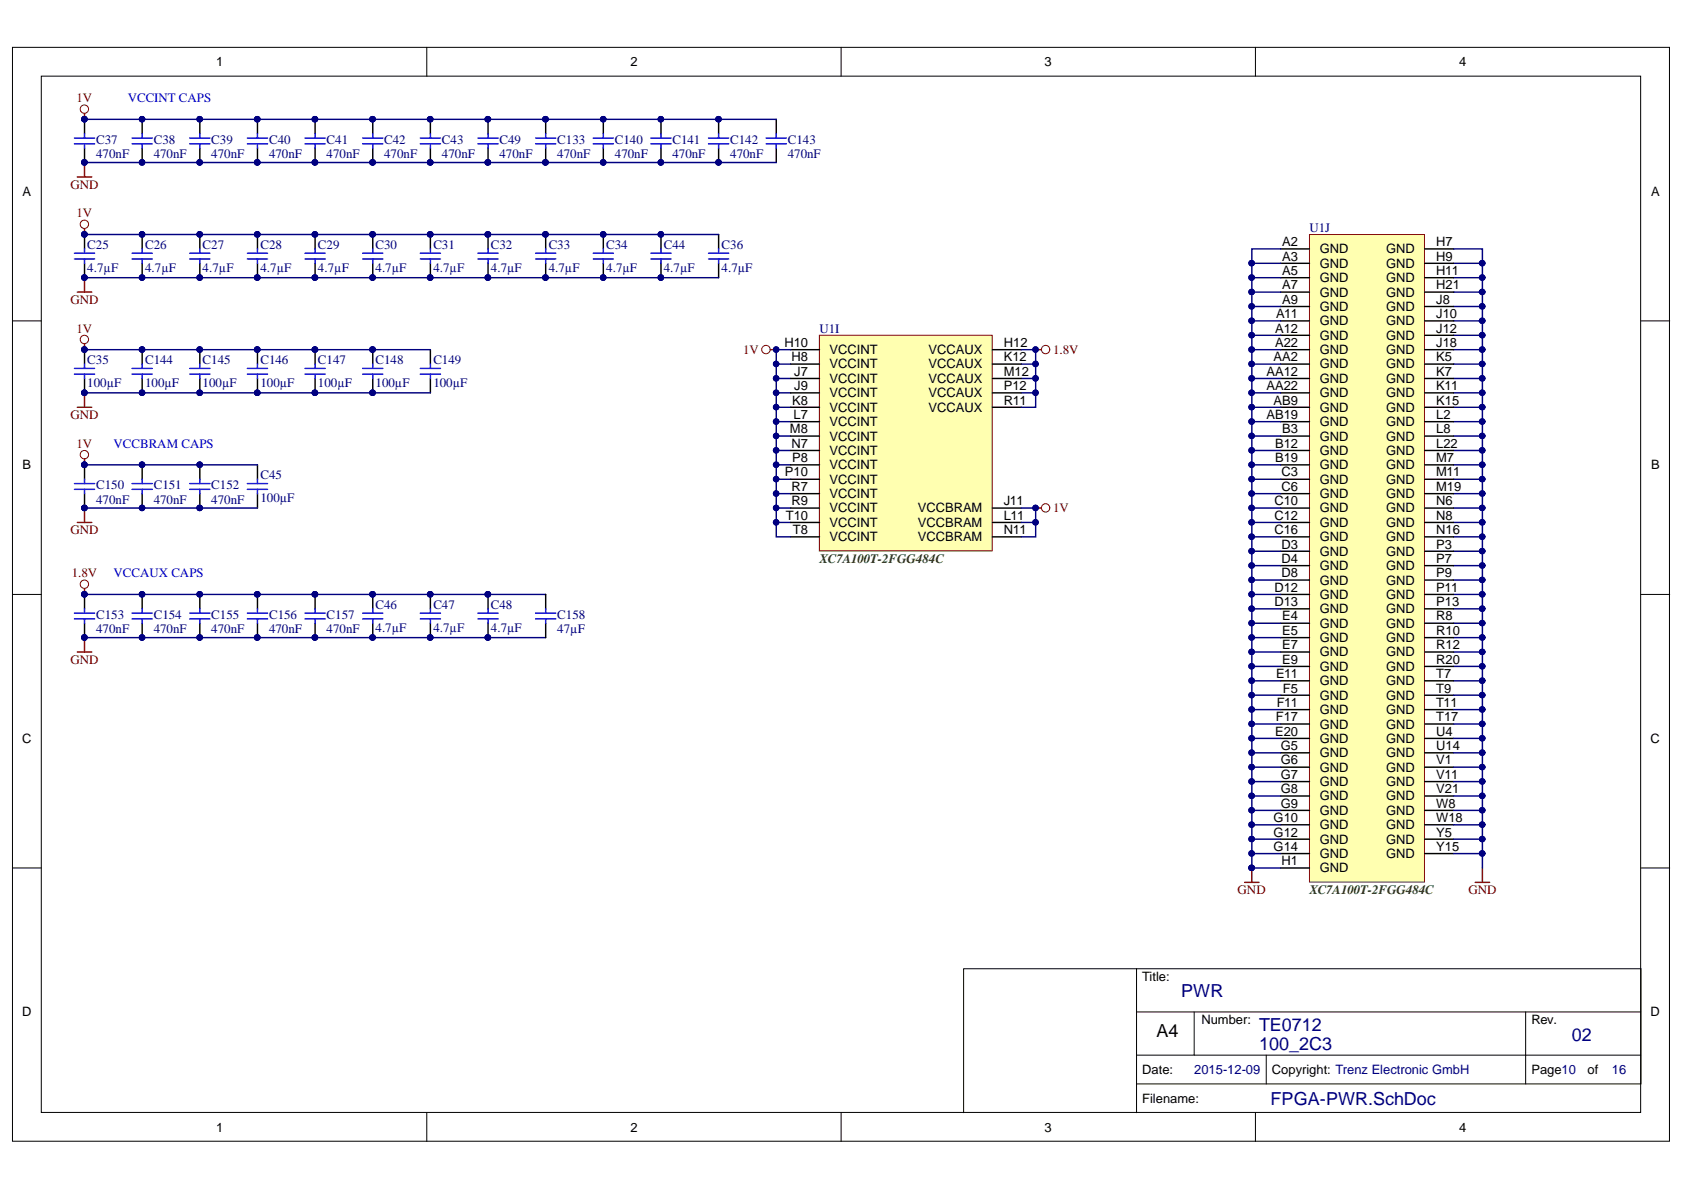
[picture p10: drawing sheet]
<svg xmlns="http://www.w3.org/2000/svg" width="297mm" height="210mm" viewBox="0 0 297 210" stroke-linecap="round" stroke-linejoin="round" font-family="sans-serif">
<defs><g id="words">
<g font-size="3.2" fill="#000080">
<text x="208.4" y="175.8">PWR</text>
<text x="222.1" y="185.2">100_2C3</text>
<text x="222.1" y="181.9">TE0712</text>
<text x="277.2" y="183.6">02</text>
<text x="224.1" y="194.8">FPGA-PWR.SchDoc</text>
</g>
<text font-size="3.2" x="204" y="182.9">A4</text>
<g font-size="2.3">
<text x="38.1" y="11.7">1</text>
<text x="111.2" y="11.7">2</text>
<text x="184.3" y="11.7">3</text>
<text x="257.4" y="11.7">4</text>
<text x="4" y="34.5">A</text>
<text x="291.2" y="34.5">A</text>
<text x="226.2" y="46">A3</text>
<text x="226.2" y="43.4">A2</text>
<text x="232.8" y="47.2">GND</text>
<text x="232.8" y="44.7">GND</text>
<text x="244.5" y="44.7">GND</text>
<text x="244.5" y="47.2">GND</text>
<text x="253.3" y="43.4">H7</text>
<text x="253.3" y="46">H9</text>
<text x="226.2" y="51">A7</text>
<text x="226.2" y="48.5">A5</text>
<text x="226.2" y="53.6">A9</text>
<text x="232.8" y="52.3">GND</text>
<text x="232.8" y="49.8">GND</text>
<text x="244.5" y="49.8">GND</text>
<text x="244.5" y="52.3">GND</text>
<text x="253.3" y="48.5">H11</text>
<text x="253.3" y="51">H21</text>
<text x="253.3" y="53.6">J8</text>
<text x="224.9" y="58.7">A12</text>
<text x="225.1" y="56.1">A11</text>
<text x="232.8" y="54.8">GND</text>
<text x="232.8" y="57.4">GND</text>
<text x="232.8" y="59.9">GND</text>
<text x="244.5" y="57.4">GND</text>
<text x="244.5" y="59.9">GND</text>
<text x="244.5" y="54.8">GND</text>
<text x="253.3" y="56.1">J10</text>
<text x="253.3" y="58.7">J12</text>
<text x="138.4" y="61.2">H10</text>
<text x="139.6" y="63.7">H8</text>
<text x="146.3" y="62.5">VCCINT</text>
<text x="146.3" y="65">VCCINT</text>
<text x="163.8" y="62.5">VCCAUX</text>
<text x="163.8" y="65">VCCAUX</text>
<text x="177.1" y="61.2">H12</text>
<text x="177.1" y="63.7">K12</text>
<text x="224.7" y="63.7">AA2</text>
<text x="224.9" y="61.2">A22</text>
<text x="232.8" y="65">GND</text>
<text x="232.8" y="62.5">GND</text>
<text x="244.5" y="62.5">GND</text>
<text x="244.5" y="65">GND</text>
<text x="253.3" y="61.2">J18</text>
<text x="253.3" y="63.7">K5</text>
<text x="139.7" y="71.4">K8</text>
<text x="140.1" y="66.3">J7</text>
<text x="140.1" y="68.8">J9</text>
<text x="146.3" y="67.6">VCCINT</text>
<text x="146.3" y="70.1">VCCINT</text>
<text x="163.8" y="67.6">VCCAUX</text>
<text x="163.8" y="70.1">VCCAUX</text>
<text x="177.1" y="66.3">M12</text>
<text x="177.1" y="68.8">P12</text>
<text x="177.1" y="71.4">R11</text>
<text x="223.4" y="66.3">AA12</text>
<text x="223.4" y="68.8">AA22</text>
<text x="224.7" y="71.4">AB9</text>
<text x="232.8" y="67.6">GND</text>
<text x="232.8" y="70.1">GND</text>
<text x="244.5" y="67.6">GND</text>
<text x="244.5" y="70.1">GND</text>
<text x="253.3" y="66.3">K7</text>
<text x="253.3" y="68.8">K11</text>
<text x="253.3" y="71.4">K15</text>
<text x="139.3" y="76.4">M8</text>
<text x="140" y="73.9">L7</text>
<text x="146.3" y="75.2">VCCINT</text>
<text x="146.3" y="72.6">VCCINT</text>
<text x="146.3" y="77.7">VCCINT</text>
<text x="163.8" y="72.6">VCCAUX</text>
<text x="223.4" y="73.9">AB19</text>
<text x="226.2" y="76.4">B3</text>
<text x="232.8" y="72.6">GND</text>
<text x="232.8" y="75.2">GND</text>
<text x="232.8" y="77.7">GND</text>
<text x="244.5" y="72.6">GND</text>
<text x="244.5" y="75.2">GND</text>
<text x="244.5" y="77.7">GND</text>
<text x="253.3" y="73.9">L2</text>
<text x="253.3" y="76.4">L8</text>
<text x="4" y="82.8">B</text>
<text x="139.6" y="79">N7</text>
<text x="139.7" y="81.5">P8</text>
<text x="146.3" y="80.2">VCCINT</text>
<text x="146.3" y="82.8">VCCINT</text>
<text x="224.9" y="79">B12</text>
<text x="224.9" y="81.5">B19</text>
<text x="232.8" y="80.2">GND</text>
<text x="232.8" y="82.8">GND</text>
<text x="244.5" y="82.8">GND</text>
<text x="244.5" y="80.2">GND</text>
<text x="253.3" y="81.5">M7</text>
<text x="253.3" y="79">L22</text>
<text x="291.2" y="82.8">B</text>
<text x="138.4" y="84">P10</text>
<text x="139.6" y="86.6">R7</text>
<text x="139.6" y="89.1">R9</text>
<text x="146.3" y="85.3">VCCINT</text>
<text x="146.3" y="87.9">VCCINT</text>
<text x="177.1" y="89.1">J11</text>
<text x="224.8" y="89.1">C10</text>
<text x="226" y="84">C3</text>
<text x="226" y="86.6">C6</text>
<text x="232.8" y="85.3">GND</text>
<text x="232.8" y="87.9">GND</text>
<text x="244.5" y="87.9">GND</text>
<text x="244.5" y="85.3">GND</text>
<text x="253.3" y="86.6">M19</text>
<text x="253.3" y="84">M11</text>
<text x="253.3" y="89.1">N6</text>
<text x="138.6" y="91.7">T10</text>
<text x="139.8" y="94.2">T8</text>
<text x="146.3" y="90.4">VCCINT</text>
<text x="146.3" y="92.9">VCCINT</text>
<text x="146.3" y="95.5">VCCINT</text>
<text x="161.9" y="90.4">VCCBRAM</text>
<text x="161.9" y="92.9">VCCBRAM</text>
<text x="161.9" y="95.5">VCCBRAM</text>
<text x="177.1" y="91.7">L11</text>
<text x="177.1" y="94.2">N11</text>
<text x="224.8" y="94.2">C16</text>
<text x="224.8" y="91.7">C12</text>
<text x="232.8" y="95.5">GND</text>
<text x="232.8" y="90.4">GND</text>
<text x="232.8" y="92.9">GND</text>
<text x="244.5" y="95.5">GND</text>
<text x="244.5" y="90.4">GND</text>
<text x="244.5" y="92.9">GND</text>
<text x="253.3" y="94.2">N16</text>
<text x="253.3" y="91.7">N8</text>
<text x="226" y="96.8">D3</text>
<text x="226" y="99.3">D4</text>
<text x="226" y="101.8">D8</text>
<text x="232.8" y="98">GND</text>
<text x="232.8" y="100.6">GND</text>
<text x="244.5" y="98">GND</text>
<text x="244.5" y="100.6">GND</text>
<text x="253.3" y="96.8">P3</text>
<text x="253.3" y="99.3">P7</text>
<text x="253.3" y="101.8">P9</text>
<text x="224.8" y="104.4">D12</text>
<text x="224.8" y="106.9">D13</text>
<text x="232.8" y="105.6">GND</text>
<text x="232.8" y="103.1">GND</text>
<text x="244.5" y="105.6">GND</text>
<text x="244.5" y="103.1">GND</text>
<text x="253.3" y="104.4">P11</text>
<text x="253.3" y="106.9">P13</text>
<text x="226.2" y="109.4">E4</text>
<text x="226.2" y="112">E5</text>
<text x="232.8" y="110.7">GND</text>
<text x="232.8" y="113.2">GND</text>
<text x="232.8" y="108.2">GND</text>
<text x="244.5" y="108.2">GND</text>
<text x="244.5" y="110.7">GND</text>
<text x="244.5" y="113.2">GND</text>
<text x="253.3" y="109.4">R8</text>
<text x="253.3" y="112">R10</text>
<text x="225.1" y="119.6">E11</text>
<text x="226.2" y="117.1">E9</text>
<text x="226.2" y="114.5">E7</text>
<text x="232.8" y="118.3">GND</text>
<text x="232.8" y="115.8">GND</text>
<text x="244.5" y="115.8">GND</text>
<text x="244.5" y="118.3">GND</text>
<text x="253.3" y="114.5">R12</text>
<text x="253.3" y="117.1">R20</text>
<text x="253.3" y="119.6">T7</text>
<text x="225.2" y="124.7">F11</text>
<text x="226.3" y="122.2">F5</text>
<text x="232.8" y="120.9">GND</text>
<text x="232.8" y="126">GND</text>
<text x="232.8" y="123.4">GND</text>
<text x="244.5" y="123.4">GND</text>
<text x="244.5" y="120.9">GND</text>
<text x="244.5" y="126">GND</text>
<text x="253.3" y="122.2">T9</text>
<text x="253.3" y="124.7">T11</text>
<text x="3.9" y="131">C</text>
<text x="224.9" y="129.8">E20</text>
<text x="225" y="127.2">F17</text>
<text x="232.8" y="128.5">GND</text>
<text x="232.8" y="131">GND</text>
<text x="244.5" y="131">GND</text>
<text x="244.5" y="128.5">GND</text>
<text x="253.3" y="129.8">U4</text>
<text x="253.3" y="127.2">T17</text>
<text x="291.1" y="131">C</text>
<text x="225.9" y="134.8">G6</text>
<text x="225.9" y="137.4">G7</text>
<text x="225.9" y="132.3">G5</text>
<text x="232.8" y="136.1">GND</text>
<text x="232.8" y="133.6">GND</text>
<text x="244.5" y="133.6">GND</text>
<text x="244.5" y="136.1">GND</text>
<text x="253.3" y="132.3">U14</text>
<text x="253.3" y="134.8">V1</text>
<text x="253.3" y="137.4">V11</text>
<text x="225.9" y="139.9">G8</text>
<text x="225.9" y="142.4">G9</text>
<text x="232.8" y="138.6">GND</text>
<text x="232.8" y="141.2">GND</text>
<text x="232.8" y="143.7">GND</text>
<text x="244.5" y="143.7">GND</text>
<text x="244.5" y="138.6">GND</text>
<text x="244.5" y="141.2">GND</text>
<text x="253.3" y="142.4">W8</text>
<text x="253.3" y="139.9">V21</text>
<text x="224.7" y="147.6">G12</text>
<text x="224.7" y="145">G10</text>
<text x="232.8" y="148.8">GND</text>
<text x="232.8" y="146.3">GND</text>
<text x="244.5" y="148.8">GND</text>
<text x="244.5" y="146.3">GND</text>
<text x="253.3" y="147.6">Y5</text>
<text x="253.3" y="145">W18</text>
<text x="224.7" y="150.1">G14</text>
<text x="226" y="152.6">H1</text>
<text x="232.8" y="151.4">GND</text>
<text x="232.8" y="153.9">GND</text>
<text x="244.5" y="151.4">GND</text>
<text x="253.3" y="150.1">Y15</text>
<text x="201.5" y="173">Title:</text>
<text x="3.9" y="179.3">D</text>
<text x="291.1" y="179.3">D</text>
<text x="211.9" y="180.6">Number:</text>
<text x="270.1" y="180.6">Rev.</text>
<text x="201.5" y="189.4">Date:</text>
<text x="224.4" y="189.4">Copyright: Trenz Electronic GmbH</text>
<text x="270.1" y="189.4">Page10</text>
<text x="280" y="189.4">of</text>
<text x="201.5" y="194.5">Filename:</text>
<text x="38.1" y="199.6">1</text>
<text x="111.2" y="199.6">2</text>
<text x="184.3" y="199.6">3</text>
<text x="257.4" y="199.6">4</text>
</g>
<g font-size="2.3" fill="#800000">
<text x="13.5" y="18">1V</text>
<text x="12.4" y="33.3">GND</text>
<text x="13.5" y="38.3">1V</text>
<text x="12.4" y="53.6">GND</text>
<text x="13.5" y="58.7">1V</text>
<text x="131.1" y="62.5">1V</text>
<text x="185.7" y="62.5">1.8V</text>
<text x="12.4" y="73.9">GND</text>
<text x="13.5" y="79">1V</text>
<text x="12.4" y="94.2">GND</text>
<text x="185.7" y="90.4">1V</text>
<text x="12.6" y="101.8">1.8V</text>
<text x="12.4" y="117.1">GND</text>
<text x="218.3" y="157.7">GND</text>
<text x="259" y="157.7">GND</text>
</g>
<g font-size="2.3" fill="#00f">
<text x="22.5" y="18">VCCINT CAPS</text>
<text x="20" y="79">VCCBRAM CAPS</text>
<text x="20" y="101.8">VCCAUX CAPS</text>
</g>
<g font-size="2.3" fill="#000080">
<text x="17" y="25.4">C37</text>
<text x="17" y="27.9">470nF</text>
<text x="27.1" y="25.4">C38</text>
<text x="27.1" y="27.9">470nF</text>
<text x="37.3" y="25.4">C39</text>
<text x="37.3" y="27.9">470nF</text>
<text x="47.5" y="25.4">C40</text>
<text x="47.5" y="27.9">470nF</text>
<text x="57.6" y="25.4">C41</text>
<text x="57.6" y="27.9">470nF</text>
<text x="67.8" y="25.4">C42</text>
<text x="67.8" y="27.9">470nF</text>
<text x="78" y="25.4">C43</text>
<text x="78" y="27.9">470nF</text>
<text x="88.1" y="25.4">C49</text>
<text x="88.1" y="27.9">470nF</text>
<text x="98.3" y="25.4">C133</text>
<text x="98.3" y="27.9">470nF</text>
<text x="108.5" y="25.4">C140</text>
<text x="108.5" y="27.9">470nF</text>
<text x="118.6" y="25.4">C141</text>
<text x="118.6" y="27.9">470nF</text>
<text x="128.8" y="25.4">C142</text>
<text x="128.8" y="27.9">470nF</text>
<text x="139" y="25.4">C143</text>
<text x="139" y="27.9">470nF</text>
<text x="231" y="40.9">U1J</text>
<text x="15.4" y="43.9">C25</text>
<text x="15.4" y="48">4.7µF</text>
<text x="25.6" y="43.9">C26</text>
<text x="25.6" y="48">4.7µF</text>
<text x="35.7" y="43.9">C27</text>
<text x="35.7" y="48">4.7µF</text>
<text x="45.9" y="43.9">C28</text>
<text x="45.9" y="48">4.7µF</text>
<text x="56.1" y="43.9">C29</text>
<text x="56.1" y="48">4.7µF</text>
<text x="66.2" y="43.9">C30</text>
<text x="66.2" y="48">4.7µF</text>
<text x="76.4" y="43.9">C31</text>
<text x="76.4" y="48">4.7µF</text>
<text x="86.6" y="43.9">C32</text>
<text x="86.6" y="48">4.7µF</text>
<text x="96.8" y="43.9">C33</text>
<text x="96.8" y="48">4.7µF</text>
<text x="106.9" y="43.9">C34</text>
<text x="106.9" y="48">4.7µF</text>
<text x="117.1" y="43.9">C44</text>
<text x="117.1" y="48">4.7µF</text>
<text x="127.3" y="43.9">C36</text>
<text x="127.3" y="48">4.7µF</text>
<text x="144.5" y="58.7">U1I</text>
<text x="15.4" y="64.2">C35</text>
<text x="25.6" y="64.2">C144</text>
<text x="35.7" y="64.2">C145</text>
<text x="45.9" y="64.2">C146</text>
<text x="56.1" y="64.2">C147</text>
<text x="66.2" y="64.2">C148</text>
<text x="76.4" y="64.2">C149</text>
<text x="15.4" y="68.3">100µF</text>
<text x="25.6" y="68.3">100µF</text>
<text x="35.7" y="68.3">100µF</text>
<text x="45.9" y="68.3">100µF</text>
<text x="56.1" y="68.3">100µF</text>
<text x="66.2" y="68.3">100µF</text>
<text x="76.4" y="68.3">100µF</text>
<text x="17" y="86.3">C150</text>
<text x="17" y="88.9">470nF</text>
<text x="27.1" y="86.3">C151</text>
<text x="27.1" y="88.9">470nF</text>
<text x="37.3" y="86.3">C152</text>
<text x="37.3" y="88.9">470nF</text>
<text x="45.9" y="84.6">C45</text>
<text x="45.9" y="88.6">100µF</text>
<text x="66.2" y="107.4">C46</text>
<text x="76.4" y="107.4">C47</text>
<text x="86.6" y="107.4">C48</text>
<text x="17" y="109.2">C153</text>
<text x="17" y="111.7">470nF</text>
<text x="27.1" y="109.2">C154</text>
<text x="27.1" y="111.7">470nF</text>
<text x="37.3" y="109.2">C155</text>
<text x="37.3" y="111.7">470nF</text>
<text x="47.5" y="109.2">C156</text>
<text x="47.5" y="111.7">470nF</text>
<text x="57.6" y="109.2">C157</text>
<text x="57.6" y="111.7">470nF</text>
<text x="66.2" y="111.5">4.7µF</text>
<text x="76.4" y="111.5">4.7µF</text>
<text x="86.6" y="111.5">4.7µF</text>
<text x="98.3" y="109.2">C158</text>
<text x="98.3" y="111.7">47µF</text>
<text x="210.7" y="189.4">2015-12-09</text>
<text x="284.3" y="189.4">16</text>
</g>
<g font-size="2.3" fill="#008000">
<text x="144.5" y="99.3">XC7A100T-2FGG484C</text>
<text x="231" y="157.7">XC7A100T-2FGG484C</text>
</g>
</g></defs>
<g fill="#fff" stroke="#000" stroke-width=".18">
<path d="M2.2 8.4h292.3v192.9h-292.3z"/>
<path d="M7.3 13.4h282.1v182.8h-282.1z"/>
</g>
<g fill="none" stroke="#000" stroke-width=".18">
<path d="M75.3 8.4v5M148.4 8.4v5M221.4 8.4v5M2.2 56.6h5.1M289.4 56.6h5.1M2.2 104.9h5.1M289.4 104.9h5.1M2.2 153.1h5.1M289.4 153.1h5.1M200.5 170.9h88.9v20.3h-88.9zM200.5 170.9h-30.5v25.4M200.5 178.5h88.9"/>
<path d="M210.6 178.5v7.6h-10.1M269.1 178.5v12.7M75.3 196.3v5.1M148.4 196.3v5.1M200.5 191.2v5.1M210.6 186.1h78.8M221.4 196.3v5.1M223.4 186.1v5.1"/>
</g>
<g fill="none" stroke="#000" stroke-width=".25">
<path d="M14.9 41.4v2.5M14.9 46.4v2.6M25.1 41.4v2.5M25.1 46.4v2.6M35.2 41.4v2.5M35.2 46.4v2.6M45.4 41.4v2.5M45.4 46.4v2.6M55.6 41.4v2.5M55.6 46.4v2.6M65.7 41.4v2.5M65.7 46.4v2.6"/>
<path d="M75.9 41.4v2.5M75.9 46.4v2.6M86.1 41.4v2.5M86.1 46.4v2.6M96.3 41.4v2.5M96.3 46.4v2.6M106.4 41.4v2.5M106.4 46.4v2.6M116.6 41.4v2.5M116.6 46.4v2.6M126.8 41.4v2.5M126.8 46.4v2.6"/>
<path d="M14.9 61.7v2.5M14.9 66.8v2.5M45.4 82v2.5M45.4 87.1v2.5M65.7 104.9v2.5M65.7 109.9v2.6M75.9 104.9v2.5M75.9 109.9v2.6M86.1 104.9v2.5M86.1 109.9v2.6"/>
</g>
<g fill="#000080" stroke="#000080" stroke-width=".18">
<circle cx="14.9" cy="41.3" r=".48"/>
<circle cx="14.9" cy="49" r=".48"/>
<circle cx="25.1" cy="41.3" r=".48"/>
<circle cx="25.1" cy="49" r=".48"/>
<circle cx="35.2" cy="41.3" r=".48"/>
<circle cx="35.2" cy="49" r=".48"/>
<circle cx="45.4" cy="41.3" r=".49"/>
<circle cx="45.4" cy="49" r=".49"/>
<circle cx="55.5" cy="41.3" r=".49"/>
<circle cx="55.5" cy="49" r=".49"/>
<circle cx="65.7" cy="104.8" r=".49"/>
<circle cx="65.7" cy="112.4" r=".49"/>
<circle cx="75.9" cy="104.8" r=".49"/>
<circle cx="75.9" cy="112.4" r=".49"/>
<circle cx="14.9" cy="112.4" r=".48"/>
<circle cx="14.9" cy="89.6" r=".48"/>
<circle cx="14.9" cy="69.3" r=".48"/>
<circle cx="14.9" cy="61.7" r=".48"/>
<circle cx="136.9" cy="61.7" r=".48"/>
<circle cx="182.7" cy="61.7" r=".48"/>
<circle cx="65.7" cy="41.3" r=".49"/>
<circle cx="65.7" cy="49" r=".49"/>
<circle cx="75.9" cy="41.3" r=".49"/>
<circle cx="75.9" cy="49" r=".49"/>
<circle cx="86.1" cy="41.3" r=".49"/>
<circle cx="86.1" cy="49" r=".49"/>
<circle cx="96.2" cy="41.3" r=".49"/>
<circle cx="96.2" cy="49" r=".49"/>
<circle cx="106.4" cy="41.3" r=".48"/>
<circle cx="106.4" cy="49" r=".48"/>
<circle cx="116.6" cy="49" r=".48"/>
<circle cx="116.6" cy="41.3" r=".48"/>
<circle cx="14.9" cy="82" r=".48"/>
<circle cx="136.9" cy="64.2" r=".48"/>
<circle cx="136.9" cy="66.7" r=".48"/>
<circle cx="136.9" cy="69.3" r=".48"/>
<circle cx="136.9" cy="71.8" r=".48"/>
<circle cx="136.9" cy="74.4" r=".48"/>
<circle cx="136.9" cy="76.9" r=".48"/>
<circle cx="136.9" cy="79.4" r=".48"/>
<circle cx="136.9" cy="82" r=".48"/>
<circle cx="136.9" cy="84.5" r=".48"/>
<circle cx="136.9" cy="87.1" r=".48"/>
<circle cx="136.9" cy="89.6" r=".48"/>
<circle cx="136.9" cy="92.1" r=".48"/>
<circle cx="182.7" cy="64.2" r=".48"/>
<circle cx="182.7" cy="66.7" r=".48"/>
<circle cx="182.7" cy="69.3" r=".48"/>
<circle cx="25.1" cy="82" r=".48"/>
<circle cx="35.2" cy="82" r=".48"/>
<circle cx="25.1" cy="89.6" r=".48"/>
<circle cx="35.2" cy="89.6" r=".48"/>
<circle cx="86.1" cy="104.8" r=".49"/>
<circle cx="86.1" cy="112.4" r=".49"/>
<circle cx="25.1" cy="112.4" r=".48"/>
<circle cx="35.2" cy="112.4" r=".48"/>
<circle cx="45.4" cy="112.4" r=".49"/>
<circle cx="55.5" cy="112.4" r=".49"/>
<circle cx="14.9" cy="104.8" r=".48"/>
<circle cx="25.1" cy="104.8" r=".48"/>
<circle cx="35.2" cy="104.8" r=".48"/>
<circle cx="45.4" cy="104.8" r=".49"/>
<circle cx="55.5" cy="104.8" r=".49"/>
<circle cx="261.4" cy="120.1" r=".49"/>
<circle cx="261.4" cy="117.5" r=".49"/>
<circle cx="261.4" cy="115" r=".49"/>
<circle cx="261.4" cy="112.4" r=".49"/>
<circle cx="261.4" cy="109.9" r=".49"/>
<circle cx="261.4" cy="107.4" r=".49"/>
<circle cx="261.4" cy="104.8" r=".49"/>
<circle cx="261.4" cy="102.3" r=".49"/>
<circle cx="261.4" cy="99.7" r=".49"/>
<circle cx="261.4" cy="97.2" r=".49"/>
<circle cx="261.4" cy="94.7" r=".49"/>
<circle cx="261.4" cy="92.1" r=".49"/>
<circle cx="261.4" cy="89.6" r=".49"/>
<circle cx="261.4" cy="87.1" r=".49"/>
<circle cx="261.4" cy="84.5" r=".49"/>
<circle cx="261.4" cy="82" r=".49"/>
<circle cx="261.4" cy="79.4" r=".49"/>
<circle cx="261.4" cy="76.9" r=".49"/>
<circle cx="261.4" cy="74.4" r=".49"/>
<circle cx="261.4" cy="71.8" r=".49"/>
<circle cx="261.4" cy="69.3" r=".49"/>
<circle cx="261.4" cy="66.7" r=".49"/>
<circle cx="261.4" cy="64.2" r=".49"/>
<circle cx="261.4" cy="61.7" r=".49"/>
<circle cx="261.4" cy="59.1" r=".49"/>
<circle cx="261.4" cy="56.6" r=".49"/>
<circle cx="261.4" cy="54" r=".49"/>
<circle cx="261.4" cy="51.5" r=".49"/>
<circle cx="261.4" cy="49" r=".49"/>
<circle cx="261.4" cy="46.4" r=".49"/>
</g>
<g fill="none" stroke="#00f" stroke-width=".25">
<path d="M13.1 45.7h3.6M13.1 44.7h3.6M14.9 43.9v.8M14.9 45.7v.7M23.3 45.7h3.6M23.3 44.7h3.6M25.1 43.9v.8M25.1 45.7v.7M33.5 45.7h3.5M33.5 44.7h3.5M35.2 43.9v.8M35.2 45.7v.7"/>
<path d="M43.6 45.7h3.6M43.6 44.7h3.6M45.4 43.9v.8M45.4 45.7v.7M53.8 45.7h3.6M53.8 44.7h3.6M55.6 43.9v.8M55.6 45.7v.7M64 45.7h3.5M64 44.7h3.5M65.7 43.9v.8M65.7 45.7v.7"/>
<path d="M74.1 45.7h3.6M74.1 44.7h3.6M75.9 43.9v.8M75.9 45.7v.7M84.3 45.7h3.6M84.3 44.7h3.6M86.1 43.9v.8M86.1 45.7v.7M94.5 45.7h3.5M94.5 44.7h3.5M96.3 43.9v.8M96.3 45.7v.7"/>
<path d="M104.6 45.7h3.6M104.6 44.7h3.6M106.4 43.9v.8M106.4 45.7v.7M114.8 45.7h3.6M114.8 44.7h3.6M116.6 43.9v.8M116.6 45.7v.7M125 45.7h3.5M125 44.7h3.5M126.8 43.9v.8M126.8 45.7v.7"/>
<path d="M13.1 65h3.6M13.1 66h3.6M14.9 64.2v.8M14.9 66v.8M43.6 86.3h3.6M43.6 85.3h3.6M45.4 84.5v.8M45.4 86.3v.8M64 109.2h3.5M64 108.2h3.5M65.7 107.4v.8M65.7 109.2v.7"/>
<path d="M74.1 109.2h3.6M74.1 108.2h3.6M75.9 107.4v.8M75.9 109.2v.7M84.3 109.2h3.6M84.3 108.2h3.6M86.1 107.4v.8M86.1 109.2v.7"/>
</g>
<g fill="none" stroke="#800000" stroke-width=".25">
<path d="M13.6 51.5h2.6M14.9 40.3v1.1M14.9 49v2.5M135.9 61.7h1M182.7 61.7h1M13.6 92.2h2.6M14.9 81v1M14.9 89.6v2.6M13.6 115h2.6M14.9 103.8v1.1M14.9 112.5v2.5M260.2 155.6h2.6"/>
<path d="M261.5 153.1v2.5"/>
</g>
<g fill="none" stroke="#800000" stroke-width=".18">
<circle cx="14.9" cy="39.6" r=".74"/>
<circle cx="135.1" cy="61.7" r=".74"/>
<circle cx="184.4" cy="61.7" r=".74"/>
<circle cx="14.9" cy="80.2" r=".74"/>
<circle cx="14.9" cy="103" r=".74"/>
</g>
<g fill="none" stroke="#000080" stroke-width=".25">
<path d="M14.9 49h111.9M14.9 41.4h111.9M256.4 59.1h5.1M256.4 56.6h5.1M256.4 54.1h5.1M256.4 51.5h5.1M256.4 49h5.1M256.4 46.4h5.1M136.9 64.2h2.6M136.9 66.8h2.6M136.9 69.3h2.6M136.9 71.8h2.6"/>
<path d="M136.9 74.4h2.6M136.9 76.9h2.6M136.9 79.5h2.6M180.1 64.2h2.6M180.1 66.8h2.6M180.1 69.3h2.6M256.4 64.2h5.1M256.4 66.8h5.1M256.4 69.3h5.1M256.4 71.8h5.1M256.4 74.4h5.1M256.4 76.9h5.1"/>
<path d="M256.4 79.5h5.1M256.4 61.7h5.1M14.9 82h30.5M14.9 89.6h30.5M136.9 82h2.6M136.9 84.5h2.6M136.9 87.1h2.6M136.9 89.6h2.6M136.9 92.2h2.6M256.4 82h5.1M256.4 84.5h5.1M256.4 87.1h5.1"/>
<path d="M256.4 89.6h5.1M256.4 92.2h5.1M256.4 99.8h5.1M256.4 97.2h5.1M256.4 94.7h5.1M14.9 112.5h81.4M14.9 104.9h81.4M256.4 117.5h5.1M256.4 115h5.1M256.4 112.5h5.1M256.4 109.9h5.1M256.4 107.4h5.1"/>
<path d="M256.4 104.9h5.1M256.4 102.3h5.1M256.4 120.1h5.1"/>
</g>
<path d="M144.5 59.1h30.5v38.1h-30.5z" fill="#ffffb0" stroke="#800000" stroke-width=".18"/>
<g fill="none" stroke="#000" stroke-width=".25">
<path d="M139.5 61.7h5M139.5 64.2h5M139.5 66.8h5M139.5 69.3h5M139.5 71.8h5M139.5 74.4h5M139.5 76.9h5M139.5 79.5h5M175.1 61.7h5M175.1 64.2h5M175.1 66.8h5M175.1 69.3h5"/>
<path d="M175.1 71.8h5M139.5 89.6h5M139.5 92.2h5M139.5 94.7h5M139.5 82h5M139.5 84.5h5M139.5 87.1h5M175.1 89.6h5M175.1 92.2h5M175.1 94.7h5"/>
</g>
<path d="M231 41.4h20.3v114.2h-20.3z" fill="#ffffb0" stroke="#800000" stroke-width=".18"/>
<g fill="none" stroke="#000" stroke-width=".25">
<path d="M14.9 21.1v2.5M14.9 26.1v2.6M25.1 21.1v2.5M25.1 26.1v2.6M35.2 21.1v2.5M35.2 26.1v2.6M45.4 21.1v2.5M45.4 26.1v2.6M55.6 21.1v2.5M55.6 26.1v2.6M65.7 21.1v2.5M65.7 26.1v2.6"/>
<path d="M75.9 21.1v2.5M75.9 26.1v2.6M86.1 21.1v2.5M86.1 26.1v2.6M96.3 21.1v2.5M96.3 26.1v2.6M106.4 21.1v2.5M106.4 26.1v2.6M116.6 21.1v2.5M116.6 26.1v2.6M126.8 21.1v2.5M126.8 26.1v2.6"/>
<path d="M136.9 21.1v2.5M136.9 26.1v2.6M225.9 46.4h5.1M225.9 43.9h5.1M225.9 51.5h5.1M225.9 49h5.1M225.9 54.1h5.1M225.9 56.6h5.1M225.9 59.1h5.1M251.3 46.4h5.1M251.3 43.9h5.1M251.3 51.5h5.1"/>
<path d="M251.3 49h5.1M251.3 54.1h5.1M251.3 56.6h5.1M251.3 59.1h5.1M25.1 61.7v2.5M25.1 66.8v2.5M35.2 61.7v2.5M35.2 66.8v2.5M45.4 61.7v2.5M45.4 66.8v2.5M55.6 61.7v2.5M55.6 66.8v2.5"/>
<path d="M65.7 61.7v2.5M65.7 66.8v2.5M75.9 61.7v2.5M75.9 66.8v2.5M225.9 64.2h5.1M225.9 61.7h5.1M225.9 71.8h5.1M225.9 74.4h5.1M225.9 66.8h5.1M225.9 69.3h5.1M225.9 79.5h5.1M225.9 76.9h5.1"/>
<path d="M251.3 64.2h5.1M251.3 61.7h5.1M251.3 71.8h5.1M251.3 74.4h5.1M251.3 66.8h5.1M251.3 69.3h5.1M251.3 79.5h5.1M251.3 76.9h5.1M14.9 82v2.5M14.9 87.1v2.5M25.1 82v2.5M25.1 87.1v2.5"/>
<path d="M35.2 82v2.5M35.2 87.1v2.5M225.9 82h5.1M225.9 84.5h5.1M225.9 94.7h5.1M225.9 97.2h5.1M225.9 87.1h5.1M225.9 89.6h5.1M225.9 92.2h5.1M225.9 99.8h5.1M251.3 82h5.1M251.3 84.5h5.1"/>
<path d="M251.3 94.7h5.1M251.3 97.2h5.1M251.3 87.1h5.1M251.3 89.6h5.1M251.3 92.2h5.1M251.3 99.8h5.1M14.9 104.9v2.5M14.9 109.9v2.6M25.1 104.9v2.5M25.1 109.9v2.6M35.2 104.9v2.5M35.2 109.9v2.6"/>
<path d="M45.4 104.9v2.5M45.4 109.9v2.6M55.6 104.9v2.5M55.6 109.9v2.6M96.3 104.9v2.5M96.3 109.9v2.6M225.9 104.9h5.1M225.9 102.3h5.1M225.9 109.9h5.1M225.9 112.5h5.1M225.9 107.4h5.1M225.9 117.5h5.1"/>
<path d="M225.9 115h5.1M251.3 104.9h5.1M251.3 102.3h5.1M251.3 109.9h5.1M251.3 112.5h5.1M251.3 107.4h5.1M251.3 117.5h5.1M251.3 115h5.1M225.9 120.1h5.1M225.9 125.2h5.1M225.9 127.7h5.1M225.9 130.2h5.1"/>
<path d="M225.9 122.6h5.1M225.9 135.3h5.1M225.9 137.9h5.1M225.9 132.8h5.1M251.3 120.1h5.1M251.3 125.2h5.1M251.3 127.7h5.1M251.3 130.2h5.1M251.3 122.6h5.1M251.3 135.3h5.1M251.3 137.9h5.1M251.3 132.8h5.1"/>
<path d="M225.9 140.4h5.1M225.9 148h5.1M225.9 150.6h5.1M225.9 142.9h5.1M225.9 145.5h5.1M225.9 153.1h5.1M251.3 140.4h5.1M251.3 148h5.1M251.3 150.6h5.1M251.3 142.9h5.1M251.3 145.5h5.1"/>
</g>
<g fill="none" stroke="#000080" stroke-width=".25">
<path d="M14.9 28.7h122M14.9 21.1h122M220.8 59.1h5.1M220.8 56.6h5.1M220.8 54.1h5.1M220.8 51.5h5.1M220.8 49h5.1M220.8 46.4h5.1M225.9 43.9h-5.1v109.2h5.1M256.4 43.9h5.1v109.2M14.9 61.7h61M14.9 69.3h61"/>
<path d="M139.5 61.7h-2.6v33h2.6M180.1 61.7h2.6v10.1h-2.6M220.8 79.5h5.1M220.8 76.9h5.1M220.8 74.4h5.1M220.8 71.8h5.1M220.8 69.3h5.1M220.8 66.8h5.1M220.8 64.2h5.1M220.8 61.7h5.1M180.1 89.6h2.6v5.1h-2.6M180.1 92.2h2.6"/>
<path d="M220.8 99.8h5.1M220.8 97.2h5.1M220.8 94.7h5.1M220.8 92.2h5.1M220.8 89.6h5.1M220.8 87.1h5.1M220.8 84.5h5.1M220.8 82h5.1M220.8 117.5h5.1M220.8 115h5.1M220.8 112.5h5.1M220.8 109.9h5.1"/>
<path d="M220.8 107.4h5.1M220.8 104.9h5.1M220.8 102.3h5.1M220.8 125.2h5.1M220.8 122.6h5.1M220.8 130.2h5.1M220.8 127.7h5.1M220.8 135.3h5.1M220.8 132.8h5.1M220.8 137.9h5.1M220.8 120.1h5.1M256.4 125.2h5.1"/>
<path d="M256.4 122.6h5.1M256.4 130.2h5.1M256.4 127.7h5.1M256.4 135.3h5.1M256.4 132.8h5.1M256.4 137.9h5.1M220.8 140.4h5.1M220.8 142.9h5.1M220.8 148h5.1M220.8 145.5h5.1M220.8 150.6h5.1M256.4 140.4h5.1"/>
<path d="M256.4 142.9h5.1M256.4 148h5.1M256.4 145.5h5.1M256.4 150.6h5.1"/>
</g>
<g fill="#000080" stroke="#000080" stroke-width=".18">
<circle cx="261.4" cy="46.4" r=".49"/>
<circle cx="261.4" cy="49" r=".49"/>
<circle cx="261.4" cy="51.5" r=".49"/>
<circle cx="261.4" cy="54" r=".49"/>
<circle cx="261.4" cy="56.6" r=".49"/>
<circle cx="261.4" cy="59.1" r=".49"/>
<circle cx="261.4" cy="61.7" r=".49"/>
<circle cx="261.4" cy="64.2" r=".49"/>
<circle cx="261.4" cy="66.7" r=".49"/>
<circle cx="261.4" cy="69.3" r=".49"/>
<circle cx="261.4" cy="71.8" r=".49"/>
<circle cx="261.4" cy="74.4" r=".49"/>
<circle cx="261.4" cy="76.9" r=".49"/>
<circle cx="261.4" cy="79.4" r=".49"/>
<circle cx="261.4" cy="82" r=".49"/>
<circle cx="261.4" cy="84.5" r=".49"/>
<circle cx="261.4" cy="87.1" r=".49"/>
<circle cx="261.4" cy="89.6" r=".49"/>
<circle cx="261.4" cy="92.1" r=".49"/>
<circle cx="261.4" cy="94.7" r=".49"/>
<circle cx="261.4" cy="97.2" r=".49"/>
<circle cx="261.4" cy="99.7" r=".49"/>
<circle cx="261.4" cy="102.3" r=".49"/>
<circle cx="261.4" cy="104.8" r=".49"/>
<circle cx="261.4" cy="107.4" r=".49"/>
<circle cx="261.4" cy="109.9" r=".49"/>
<circle cx="261.4" cy="112.4" r=".49"/>
<circle cx="261.4" cy="115" r=".49"/>
<circle cx="261.4" cy="117.5" r=".49"/>
<circle cx="261.4" cy="120.1" r=".49"/>
<circle cx="261.4" cy="122.6" r=".49"/>
<circle cx="261.4" cy="125.1" r=".49"/>
<circle cx="261.4" cy="127.7" r=".49"/>
<circle cx="261.4" cy="130.2" r=".49"/>
<circle cx="261.4" cy="132.8" r=".49"/>
<circle cx="261.4" cy="135.3" r=".49"/>
<circle cx="261.4" cy="137.8" r=".49"/>
<circle cx="261.4" cy="140.4" r=".49"/>
<circle cx="261.4" cy="142.9" r=".49"/>
<circle cx="261.4" cy="145.5" r=".49"/>
<circle cx="261.4" cy="148" r=".49"/>
<circle cx="261.4" cy="150.5" r=".49"/>
<circle cx="220.8" cy="153.1" r=".49"/>
<circle cx="220.8" cy="120.1" r=".49"/>
<circle cx="220.8" cy="117.5" r=".49"/>
<circle cx="220.8" cy="115" r=".49"/>
<circle cx="220.8" cy="112.4" r=".49"/>
<circle cx="220.8" cy="109.9" r=".49"/>
<circle cx="220.8" cy="107.4" r=".49"/>
<circle cx="220.8" cy="104.8" r=".49"/>
<circle cx="220.8" cy="102.3" r=".49"/>
<circle cx="220.8" cy="99.7" r=".49"/>
<circle cx="220.8" cy="97.2" r=".49"/>
<circle cx="220.8" cy="94.7" r=".49"/>
<circle cx="220.8" cy="92.1" r=".49"/>
<circle cx="220.8" cy="89.6" r=".49"/>
<circle cx="220.8" cy="87.1" r=".49"/>
<circle cx="220.8" cy="84.5" r=".49"/>
<circle cx="220.8" cy="82" r=".49"/>
<circle cx="220.8" cy="79.4" r=".49"/>
<circle cx="220.8" cy="76.9" r=".49"/>
<circle cx="220.8" cy="74.4" r=".49"/>
<circle cx="220.8" cy="71.8" r=".49"/>
<circle cx="220.8" cy="69.3" r=".49"/>
<circle cx="220.8" cy="66.7" r=".49"/>
<circle cx="220.8" cy="64.2" r=".49"/>
<circle cx="220.8" cy="61.7" r=".49"/>
<circle cx="220.8" cy="59.1" r=".49"/>
<circle cx="220.8" cy="56.6" r=".49"/>
<circle cx="220.8" cy="54" r=".49"/>
<circle cx="220.8" cy="51.5" r=".49"/>
<circle cx="220.8" cy="49" r=".49"/>
<circle cx="220.8" cy="46.4" r=".49"/>
<circle cx="220.8" cy="125.1" r=".49"/>
<circle cx="220.8" cy="122.6" r=".49"/>
<circle cx="220.8" cy="130.2" r=".49"/>
<circle cx="220.8" cy="127.7" r=".49"/>
<circle cx="220.8" cy="135.3" r=".49"/>
<circle cx="220.8" cy="132.8" r=".49"/>
<circle cx="220.8" cy="140.4" r=".49"/>
<circle cx="220.8" cy="137.8" r=".49"/>
<circle cx="220.8" cy="142.9" r=".49"/>
<circle cx="220.8" cy="148" r=".49"/>
<circle cx="220.8" cy="145.5" r=".49"/>
<circle cx="220.8" cy="150.5" r=".49"/>
<circle cx="136.9" cy="61.7" r=".48"/>
<circle cx="136.9" cy="64.2" r=".48"/>
<circle cx="136.9" cy="66.7" r=".48"/>
<circle cx="136.9" cy="69.3" r=".48"/>
<circle cx="136.9" cy="71.8" r=".48"/>
<circle cx="136.9" cy="74.4" r=".48"/>
<circle cx="136.9" cy="76.9" r=".48"/>
<circle cx="136.9" cy="79.4" r=".48"/>
<circle cx="136.9" cy="82" r=".48"/>
<circle cx="136.9" cy="84.5" r=".48"/>
<circle cx="136.9" cy="87.1" r=".48"/>
<circle cx="136.9" cy="89.6" r=".48"/>
<circle cx="136.9" cy="92.1" r=".48"/>
<circle cx="182.7" cy="89.6" r=".48"/>
<circle cx="182.7" cy="92.1" r=".48"/>
<circle cx="182.7" cy="69.3" r=".48"/>
<circle cx="182.7" cy="66.7" r=".48"/>
<circle cx="182.7" cy="64.2" r=".48"/>
<circle cx="182.7" cy="61.7" r=".48"/>
<circle cx="65.7" cy="69.3" r=".49"/>
<circle cx="65.7" cy="61.7" r=".49"/>
<circle cx="55.5" cy="69.3" r=".49"/>
<circle cx="55.5" cy="61.7" r=".49"/>
<circle cx="45.4" cy="69.3" r=".49"/>
<circle cx="45.4" cy="61.7" r=".49"/>
<circle cx="35.2" cy="69.3" r=".48"/>
<circle cx="35.2" cy="61.7" r=".48"/>
<circle cx="25.1" cy="69.3" r=".48"/>
<circle cx="25.1" cy="61.7" r=".48"/>
<circle cx="14.9" cy="21" r=".48"/>
<circle cx="14.9" cy="28.6" r=".48"/>
<circle cx="25.1" cy="21" r=".48"/>
<circle cx="25.1" cy="28.6" r=".48"/>
<circle cx="35.2" cy="21" r=".48"/>
<circle cx="35.2" cy="28.6" r=".48"/>
<circle cx="45.4" cy="21" r=".49"/>
<circle cx="45.4" cy="28.6" r=".49"/>
<circle cx="55.5" cy="21" r=".49"/>
<circle cx="55.5" cy="28.6" r=".49"/>
<circle cx="65.7" cy="21" r=".49"/>
<circle cx="65.7" cy="28.6" r=".49"/>
<circle cx="75.9" cy="21" r=".49"/>
<circle cx="75.9" cy="28.6" r=".49"/>
<circle cx="86.1" cy="21" r=".49"/>
<circle cx="86.1" cy="28.6" r=".49"/>
<circle cx="96.2" cy="21" r=".49"/>
<circle cx="96.2" cy="28.6" r=".49"/>
<circle cx="106.4" cy="21" r=".48"/>
<circle cx="106.4" cy="28.6" r=".48"/>
<circle cx="116.6" cy="21" r=".48"/>
<circle cx="116.6" cy="28.6" r=".48"/>
<circle cx="126.7" cy="21" r=".48"/>
<circle cx="126.7" cy="28.6" r=".48"/>
<circle cx="14.9" cy="69.3" r=".48"/>
<circle cx="14.9" cy="61.7" r=".48"/>
<circle cx="14.9" cy="82" r=".48"/>
<circle cx="14.9" cy="89.6" r=".48"/>
<circle cx="25.1" cy="82" r=".48"/>
<circle cx="25.1" cy="89.6" r=".48"/>
<circle cx="35.2" cy="82" r=".48"/>
<circle cx="35.2" cy="89.6" r=".48"/>
<circle cx="14.9" cy="104.8" r=".48"/>
<circle cx="14.9" cy="112.4" r=".48"/>
<circle cx="25.1" cy="104.8" r=".48"/>
<circle cx="25.1" cy="112.4" r=".48"/>
<circle cx="35.2" cy="104.8" r=".48"/>
<circle cx="35.2" cy="112.4" r=".48"/>
<circle cx="45.4" cy="104.8" r=".49"/>
<circle cx="45.4" cy="112.4" r=".49"/>
<circle cx="55.5" cy="104.8" r=".49"/>
<circle cx="55.5" cy="112.4" r=".49"/>
</g>
<path d="M13.6 31.2h2.6M14.9 20v1.1M14.9 28.7v2.5M13.6 71.8h2.6M14.9 60.7v1M14.9 69.3v2.5M182.7 89.6h1M219.5 155.6h2.6M220.8 153.1v2.5" fill="none" stroke="#800000" stroke-width=".25"/>
<g fill="none" stroke="#800000" stroke-width=".18">
<circle cx="14.9" cy="19.2" r=".74"/>
<circle cx="14.9" cy="59.9" r=".74"/>
<circle cx="184.4" cy="89.6" r=".74"/>
</g>
<g fill="none" stroke="#00f" stroke-width=".25">
<path d="M13.1 25.4h3.6M13.1 24.4h3.6M14.9 23.6v.8M14.9 25.4v.7M23.3 25.4h3.6M23.3 24.4h3.6M25.1 23.6v.8M25.1 25.4v.7M33.5 25.4h3.5M33.5 24.4h3.5M35.2 23.6v.8M35.2 25.4v.7"/>
<path d="M43.6 25.4h3.6M43.6 24.4h3.6M45.4 23.6v.8M45.4 25.4v.7M53.8 25.4h3.6M53.8 24.4h3.6M55.6 23.6v.8M55.6 25.4v.7M64 25.4h3.5M64 24.4h3.5M65.7 23.6v.8M65.7 25.4v.7"/>
<path d="M74.1 25.4h3.6M74.1 24.4h3.6M75.9 23.6v.8M75.9 25.4v.7M84.3 25.4h3.6M84.3 24.4h3.6M86.1 23.6v.8M86.1 25.4v.7M94.5 25.4h3.5M94.5 24.4h3.5M96.3 23.6v.8M96.3 25.4v.7"/>
<path d="M104.6 25.4h3.6M104.6 24.4h3.6M106.4 23.6v.8M106.4 25.4v.7M114.8 25.4h3.6M114.8 24.4h3.6M116.6 23.6v.8M116.6 25.4v.7M125 25.4h3.5M125 24.4h3.5M126.8 23.6v.8M126.8 25.4v.7"/>
<path d="M135.1 25.4h3.6M135.1 24.4h3.6M136.9 23.6v.8M136.9 25.4v.7M23.3 65h3.6M23.3 66h3.6M25.1 64.2v.8M25.1 66v.8M33.5 65h3.5M33.5 66h3.5M35.2 64.2v.8M35.2 66v.8"/>
<path d="M43.6 65h3.6M43.6 66h3.6M45.4 64.2v.8M45.4 66v.8M53.8 65h3.6M53.8 66h3.6M55.6 64.2v.8M55.6 66v.8M64 65h3.5M64 66h3.5M65.7 64.2v.8M65.7 66v.8"/>
<path d="M74.1 65h3.6M74.1 66h3.6M75.9 64.2v.8M75.9 66v.8M13.1 86.3h3.6M13.1 85.3h3.6M14.9 84.5v.8M14.9 86.3v.8M23.3 86.3h3.6M23.3 85.3h3.6M25.1 84.5v.8M25.1 86.3v.8"/>
<path d="M33.5 86.3h3.5M33.5 85.3h3.5M35.2 84.5v.8M35.2 86.3v.8M13.1 109.2h3.6M13.1 108.2h3.6M14.9 107.4v.8M14.9 109.2v.7M23.3 109.2h3.6M23.3 108.2h3.6M25.1 107.4v.8M25.1 109.2v.7"/>
<path d="M33.5 109.2h3.5M33.5 108.2h3.5M35.2 107.4v.8M35.2 109.2v.7M43.6 109.2h3.6M43.6 108.2h3.6M45.4 107.4v.8M45.4 109.2v.7M53.8 109.2h3.6M53.8 108.2h3.6M55.6 107.4v.8M55.6 109.2v.7"/>
<path d="M94.5 109.2h3.5M94.5 108.2h3.5M96.3 107.4v.8M96.3 109.2v.7"/>
</g>
<use href="#words"/>
</svg>
